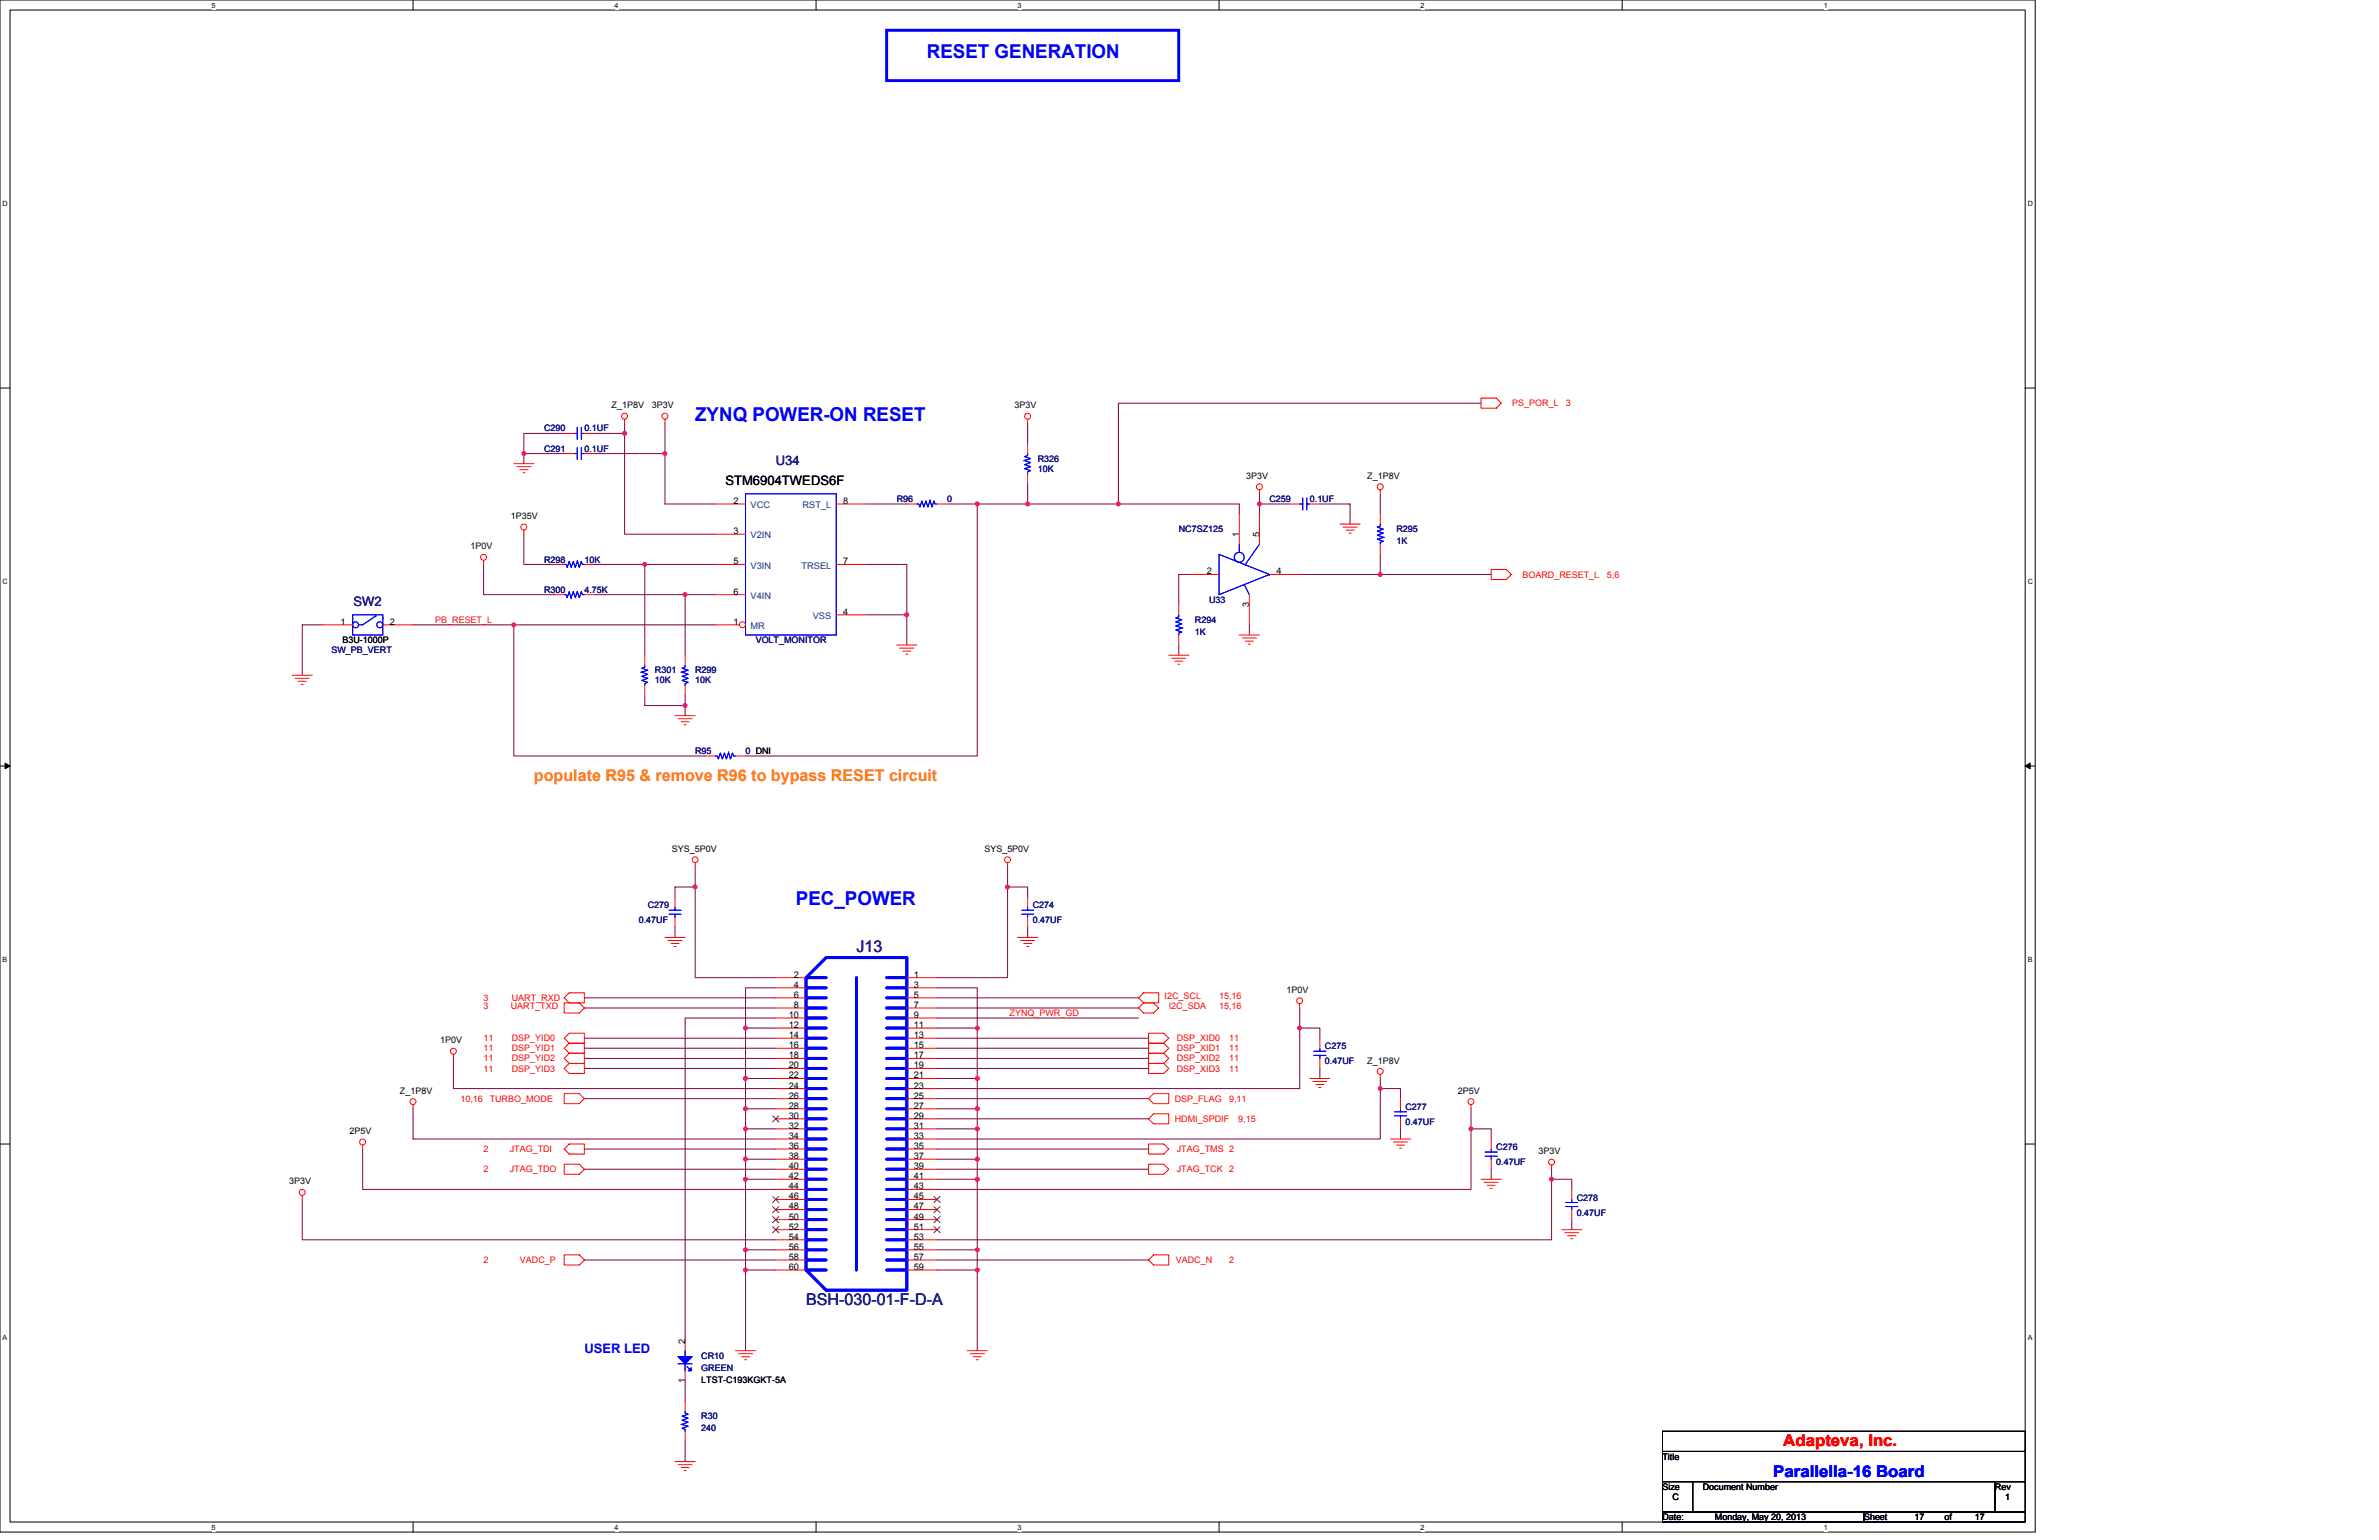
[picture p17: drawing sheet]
<svg xmlns="http://www.w3.org/2000/svg" width="432mm" height="279mm" viewBox="0 0 432 279" stroke-linecap="round" stroke-linejoin="round" font-family="sans-serif">
<defs><g id="words">
<g font-size="3.5" fill="#00f">
<text x="168.2" y="10.5">RESET GENERATION</text>
<text x="126.2" y="76.4">ZYNQ POWER-ON RESET</text>
<text x="144.5" y="164.1">PEC_POWER</text>
</g>
<text font-size="2.9" fill="#ff8000" x="96.9" y="141.7">populate R95 &amp; remove R96 to bypass RESET circuit</text>
<g font-size="2.9" fill="#000080">
<text x="155.4" y="172.7">J13</text>
<text x="146.3" y="236.7">BSH-030-01-F-D-A</text>
</g>
<text font-size="2.9" fill="#f00" x="323.7" y="262.4">Adapteva, Inc.</text>
<text font-size="2.9" fill="#00f" x="321.9" y="267.9">Parallella-16 Board</text>
<text font-size="2.4" x="131.7" y="88.1">STM6904TWEDS6F</text>
<g font-size="2.4" fill="#000080">
<text x="140.8" y="84.4">U34</text>
<text x="64.2" y="110">SW2</text>
</g>
<text font-size="2.4" fill="#00f" x="106.1" y="245.4">USER LED</text>
<g font-size="1.7">
<text x="133.1" y="91.4">2</text>
<text x="153.1" y="91.4">8</text>
<text x="133.1" y="96.9">3</text>
<text x="224.9" y="97.5" transform="rotate(-90 224.9 97.5)">1</text>
<text x="228.6" y="97.5" transform="rotate(-90 228.6 97.5)">5</text>
<text x="133.1" y="102.4">5</text>
<text x="133.1" y="107.9">6</text>
<text x="153.1" y="102.4">7</text>
<text x="219.1" y="104.2">2</text>
<text x="231.7" y="104.2">4</text>
<text x="61.8" y="113.3">1</text>
<text x="70.8" y="113.3">2</text>
<text x="133.1" y="113.3">1</text>
<text x="153.1" y="111.5">4</text>
<text x="226.7" y="110.1" transform="rotate(-90 226.7 110.1)">3</text>
<text x="144.1" y="177.4">2</text>
<text x="144.1" y="179.2">4</text>
<text x="165.9" y="177.4">1</text>
<text x="165.9" y="179.2">3</text>
<text x="143.2" y="184.7">10</text>
<text x="144.1" y="181">6</text>
<text x="144.1" y="182.9">8</text>
<text x="165.9" y="181">5</text>
<text x="165.9" y="182.9">7</text>
<text x="165.9" y="184.7">9</text>
<text x="143.2" y="186.5">12</text>
<text x="143.2" y="188.3">14</text>
<text x="143.2" y="190.2">16</text>
<text x="165.9" y="186.5">11</text>
<text x="165.9" y="188.3">13</text>
<text x="165.9" y="190.2">15</text>
<text x="143.2" y="192">18</text>
<text x="143.2" y="193.8">20</text>
<text x="143.2" y="195.6">22</text>
<text x="143.2" y="197.5">24</text>
<text x="165.9" y="192">17</text>
<text x="165.9" y="193.8">19</text>
<text x="165.9" y="195.6">21</text>
<text x="165.9" y="197.5">23</text>
<text x="143.2" y="199.3">26</text>
<text x="143.2" y="201.1">28</text>
<text x="143.2" y="203">30</text>
<text x="165.9" y="199.3">25</text>
<text x="165.9" y="201.1">27</text>
<text x="165.9" y="203">29</text>
<text x="143.2" y="204.8">32</text>
<text x="143.2" y="206.6">34</text>
<text x="143.2" y="208.4">36</text>
<text x="165.9" y="204.8">31</text>
<text x="165.9" y="206.6">33</text>
<text x="165.9" y="208.4">35</text>
<text x="143.2" y="210.3">38</text>
<text x="143.2" y="212.1">40</text>
<text x="143.2" y="213.9">42</text>
<text x="143.2" y="215.8">44</text>
<text x="165.9" y="210.3">37</text>
<text x="165.9" y="212.1">39</text>
<text x="165.9" y="213.9">41</text>
<text x="165.9" y="215.8">43</text>
<text x="143.2" y="217.6">46</text>
<text x="143.2" y="219.4">48</text>
<text x="143.2" y="221.3">50</text>
<text x="165.9" y="217.6">45</text>
<text x="165.9" y="219.4">47</text>
<text x="165.9" y="221.3">49</text>
<text x="143.2" y="223.1">52</text>
<text x="143.2" y="224.9">54</text>
<text x="143.2" y="226.7">56</text>
<text x="165.9" y="223.1">51</text>
<text x="165.9" y="224.9">53</text>
<text x="165.9" y="226.7">55</text>
<text x="143.2" y="228.6">58</text>
<text x="143.2" y="230.4">60</text>
<text x="165.9" y="228.6">57</text>
<text x="165.9" y="230.4">59</text>
<text x="124.3" y="243.8" transform="rotate(-90 124.3 243.8)">2</text>
<text x="124.3" y="250.9" transform="rotate(-90 124.3 250.9)">1</text>
</g>
<g font-size="1.7" fill="#004080">
<text x="136.2" y="92.2">VCC</text>
<text x="145.7" y="92.2">RST_L</text>
<text x="136.2" y="97.7">V2IN</text>
<text x="136.2" y="103.1">V3IN</text>
<text x="145.5" y="103.1">TRSEL</text>
<text x="136.2" y="108.6">V4IN</text>
<text x="147.5" y="112.3">VSS</text>
<text x="136.2" y="114.1">MR</text>
</g>
<g font-size="1.6">
<text x="111" y="74.1">Z_1P8V</text>
<text x="118.3" y="74.1">3P3V</text>
<text x="184.1" y="74.1">3P3V</text>
<text x="226.2" y="86.9">3P3V</text>
<text x="248.2" y="86.9">Z_1P8V</text>
<text x="92.7" y="94.2">1P35V</text>
<text x="85.4" y="99.7">1P0V</text>
<text x="62.2" y="116.7">B3U-1000P</text>
<text x="122" y="154.5">SYS_5P0V</text>
<text x="178.7" y="154.5">SYS_5P0V</text>
<text x="233.5" y="180.1">1P0V</text>
<text x="79.9" y="189.3">1P0V</text>
<text x="248.2" y="193">Z_1P8V</text>
<text x="72.6" y="198.4">Z_1P8V</text>
<text x="264.6" y="198.4">2P5V</text>
<text x="63.5" y="205.7">2P5V</text>
<text x="279.3" y="209.4">3P3V</text>
<text x="52.5" y="214.9">3P3V</text>
<text x="127.3" y="250.9">LTST-C193KGKT-5A</text>
<text x="301.8" y="264.8">Title</text>
<text x="301.8" y="270.3">Size</text>
<text x="301.8" y="275.8">Date:</text>
<text x="303.6" y="272.1">C</text>
<text x="309.1" y="270.3">Document Number</text>
<text x="311.3" y="275.8">Monday, May 20, 2013</text>
<text x="338.3" y="275.8">Sheet</text>
<text x="347.5" y="275.8">17</text>
<text x="353" y="275.8">of</text>
<text x="358.4" y="275.8">17</text>
<text x="362.1" y="270.3">Rev</text>
<text x="363.9" y="272.1">1</text>
</g>
<g font-size="1.6" fill="#f00">
<text x="274.5" y="73.7">PS_POR_L</text>
<text x="284.2" y="73.7">3</text>
<text x="276.3" y="104.8">BOARD_RESET_L</text>
<text x="291.7" y="104.8">5,6</text>
<text x="79" y="113">PB_RESET_L</text>
<text x="87.8" y="183.1">3</text>
<text x="87.8" y="181.6">3</text>
<text x="92.7" y="183.1">UART_TXD</text>
<text x="92.9" y="181.6">UART_RXD</text>
<text x="183.2" y="184.3">ZYNQ_PWR_GD</text>
<text x="211.4" y="181.3">I2C_SCL</text>
<text x="212.1" y="183.1">I2C_SDA</text>
<text x="221.3" y="181.3">15,16</text>
<text x="221.3" y="183.1">15,16</text>
<text x="87.8" y="188.9">11</text>
<text x="87.8" y="190.8">11</text>
<text x="92.9" y="188.9">DSP_YID0</text>
<text x="92.9" y="190.8">DSP_YID1</text>
<text x="213.6" y="190.8">DSP_XID1</text>
<text x="213.6" y="188.9">DSP_XID0</text>
<text x="223.1" y="190.8">11</text>
<text x="223.1" y="188.9">11</text>
<text x="87.8" y="192.6">11</text>
<text x="87.8" y="194.4">11</text>
<text x="92.9" y="192.6">DSP_YID2</text>
<text x="92.9" y="194.4">DSP_YID3</text>
<text x="213.6" y="192.6">DSP_XID2</text>
<text x="213.6" y="194.4">DSP_XID3</text>
<text x="223.1" y="192.6">11</text>
<text x="223.1" y="194.4">11</text>
<text x="83.6" y="199.9">10,16</text>
<text x="88.9" y="199.9">TURBO_MODE</text>
<text x="213.2" y="199.9">DSP_FLAG</text>
<text x="213.2" y="203.6">HDMI_SPDIF</text>
<text x="223.1" y="199.9">9,11</text>
<text x="224.7" y="203.6">9,15</text>
<text x="87.8" y="209">2</text>
<text x="92.5" y="209">JTAG_TDI</text>
<text x="213.6" y="209">JTAG_TMS 2</text>
<text x="87.8" y="212.7">2</text>
<text x="92.5" y="212.7">JTAG_TDO</text>
<text x="213.6" y="212.7">JTAG_TCK</text>
<text x="223.1" y="212.7">2</text>
<text x="87.8" y="229.2">2</text>
<text x="94.4" y="229.2">VADC_P</text>
<text x="213.4" y="229.2">VADC_N</text>
<text x="223.1" y="229.2">2</text>
</g>
<g font-size="1.6" fill="#000080">
<text x="98.7" y="81.9">C291</text>
<text x="98.7" y="78.3">C290</text>
<text x="106.1" y="81.9">0.1UF</text>
<text x="106.1" y="78.3">0.1UF</text>
<text x="188.4" y="83.8">R326</text>
<text x="188.4" y="85.6">10K</text>
<text x="162.8" y="91.1">R96</text>
<text x="171.9" y="91.1">0</text>
<text x="230.4" y="91.1">C259</text>
<text x="237.7" y="91.1">0.1UF</text>
<text x="214" y="96.6">NC7SZ125</text>
<text x="253.5" y="96.6">R295</text>
<text x="253.5" y="98.8">1K</text>
<text x="98.7" y="102.1">R298</text>
<text x="98.7" y="107.5">R300</text>
<text x="106.1" y="102.1">10K</text>
<text x="106.1" y="107.5">4.75K</text>
<text x="216.9" y="113">R294</text>
<text x="219.5" y="109.4">U33</text>
<text x="60.2" y="118.5">SW_PB_VERT</text>
<text x="137.2" y="116.7">VOLT_MONITOR</text>
<text x="216.9" y="115.2">1K</text>
<text x="118.9" y="122.2">R301</text>
<text x="118.9" y="124">10K</text>
<text x="126.2" y="122.2">R299</text>
<text x="126.2" y="124">10K</text>
<text x="126.2" y="136.8">R95</text>
<text x="135.3" y="136.8">0 DNI</text>
<text x="115.9" y="167.5">0.47UF</text>
<text x="117.6" y="164.8">C279</text>
<text x="187.5" y="164.8">C274</text>
<text x="187.5" y="167.5">0.47UF</text>
<text x="240.5" y="190.4">C275</text>
<text x="240.5" y="193.1">0.47UF</text>
<text x="255.1" y="201.4">C277</text>
<text x="255.1" y="204.1">0.47UF</text>
<text x="271.6" y="208.7">C276</text>
<text x="271.6" y="211.4">0.47UF</text>
<text x="286.2" y="217.8">C278</text>
<text x="286.2" y="220.6">0.47UF</text>
<text x="127.3" y="246.5">CR10</text>
<text x="127.3" y="248.7">GREEN</text>
<text x="127.3" y="257.5">R30</text>
<text x="127.3" y="259.7">240</text>
</g>
<g font-size="1.3">
<text x="38.4" y="1.4">5</text>
<text x="111.5" y="1.4">4</text>
<text x="184.7" y="1.4">3</text>
<text x="257.9" y="1.4">2</text>
<text x="331" y="1.4">1</text>
<text x=".5" y="37.3">D</text>
<text x="368" y="37.3">D</text>
<text x=".5" y="105.9">C</text>
<text x="368" y="105.9">C</text>
<text x=".5" y="174.5">B</text>
<text x="368" y="174.5">B</text>
<text x=".5" y="243">A</text>
<text x="368" y="243">A</text>
<text x="38.4" y="277.5">5</text>
<text x="111.5" y="277.5">4</text>
<text x="184.7" y="277.5">3</text>
<text x="257.9" y="277.5">2</text>
<text x="331" y="277.5">1</text>
</g>
</g></defs>
<path d="M0 0h369.4v278h-369.4zM1.8 1.8h365.8v274.3h-365.8z" fill="none" stroke="#000" stroke-width=".18"/>
<g fill="#fff">
<path d="M38.4 .2h.7v1.5h-.7z"/>
<path d="M38.4 276.3h.7v1.5h-.7z"/>
</g>
<path d="M75 0v1.8M75 276.1v1.9" fill="none" stroke="#000" stroke-width=".18"/>
<g fill="#fff">
<path d="M111.5 .2h.8v1.5h-.8z"/>
<path d="M111.5 276.3h.8v1.5h-.8z"/>
</g>
<path d="M148.1 0v1.8M148.1 276.1v1.9" fill="none" stroke="#000" stroke-width=".18"/>
<g fill="#fff">
<path d="M184.7 .2h.7v1.5h-.7z"/>
<path d="M184.7 276.3h.7v1.5h-.7z"/>
</g>
<path d="M221.3 0v1.8M221.3 276.1v1.9" fill="none" stroke="#000" stroke-width=".18"/>
<g fill="#fff">
<path d="M257.9 .2h.7v1.5h-.7z"/>
<path d="M257.9 276.3h.7v1.5h-.7z"/>
</g>
<path d="M294.4 0v1.8M294.4 276.1v1.9" fill="none" stroke="#000" stroke-width=".18"/>
<g fill="#fff">
<path d="M331 .2h.7v1.5h-.7z"/>
<path d="M331 276.3h.7v1.5h-.7z"/>
<path d="M.5 36.1h.9v1.5h-.9z"/>
<path d="M368 36.1h1v1.5h-1z"/>
<path d="M.5 104.7h.9v1.5h-.9z"/>
<path d="M368 104.7h1v1.5h-1z"/>
</g>
<path d="M0 70.4h1.8M367.6 70.4h1.8" fill="none" stroke="#000" stroke-width=".18"/>
<g fill="#fff">
<path d="M.5 173.3h.8v1.4h-.8z"/>
<path d="M368 173.3h.9v1.4h-.9z"/>
</g>
<path d="M0 139h1.8M367.6 139h1.8" fill="none" stroke="#000" stroke-width=".18"/>
<path d="M.9 138.5l.9 .5-.9 .5zM367.6 139l.9-.5v1z" fill="#000" stroke="#000" stroke-width=".18"/>
<g fill="#fff">
<path d="M.5 241.9h.8v1.4h-.8z"/>
<path d="M368 241.9h.9v1.4h-.9z"/>
</g>
<path d="M0 207.6h1.8M367.6 207.6h1.8M301.8 259.7h65.8v3.6h-65.8zM301.8 263.3h65.8v5.5h-65.8zM301.8 268.8h5.4v5.5h-5.4zM301.8 274.3h36.5v1.8h-36.5zM307.2 268.8h54.9v5.5h-54.9zM338.3 274.3h29.3v1.8h-29.3zM362.1 268.8h5.5v5.5h-5.5z" fill="none" stroke="#000" stroke-width=".18"/>
<g fill="none" stroke="#800040" stroke-width=".18">
<path d="M102.4 78.6h-7.3v3.7M113.4 78.6v18.3h16.4M113.4 76.8v1.8h-5.5M120.7 76.8v5.5h-12.8M186.5 76.8v3.7M268.8 73.2h-65.8v18.2M95.1 96.9v5.5h5.5M95.1 82.3h7.3M95.1 82.3v1.8M120.7 82.3v9.1h9.1M157.3 91.4h7.3M171.9 91.4h5.5"/>
<path d="M177.4 91.4v45.8h-42.1M186.5 87.8v3.6h-9.1M186.5 91.4h38.4v1.9M228.6 89.6v1.8h5.5M228.6 91.4v1.9M239.6 91.4h5.4v3.7M250.5 89.6v3.7M58.5 113.4h-3.6v9.1M75 113.4h18.3v23.8h34.7M87.8 102.4v5.5h12.8M93.3 113.4h36.5M107.9 102.4h21.9"/>
<path d="M107.9 107.9h21.9M117 102.4v16.5M124.4 107.9v11M157.3 111.5h7.3M157.3 102.4h7.3v14.6M214 117v1.9M215.8 104.2h-1.8v5.5M226.8 113.4v1.8M235.9 104.2h34.8M250.5 100.6v3.6M117 126.2v1.8h7.4M124.4 126.2v3.6"/>
<path d="M126.2 157.3v3.6M182.9 157.3v3.6M122.5 168.2v1.9M126.2 160.9v16.5h14.6M126.2 160.9h-3.7v1.9M140.8 179.2h-5.5v7.3M170.1 179.2h7.3v7.3M182.9 160.9v16.5h-12.8M182.9 160.9h3.6v1.9M186.5 168.2v1.9M82.3 192v5.5h58.5M106.1 188.4h34.7"/>
<path d="M106.1 190.2h34.7M106.1 192h34.7M106.1 193.8h34.7M106.1 199.3h34.7M106.1 182.9h34.7M106.1 181h34.7M140.8 184.7h-16.4v58.5M140.8 186.5h-5.5v9.2M140.8 195.7h-5.5v5.5M170.1 186.5h7.3v9.2M170.1 195.7h7.3v5.5M170.1 188.4h38.4"/>
<path d="M170.1 190.2h38.4M170.1 192h38.4M170.1 193.8h38.4M170.1 199.3h38.4M170.1 182.9h36.6M170.1 181h36.6M170.1 184.7h36.6M235.9 186.5v11h-65.8M235.9 186.5h3.7v1.9M235.9 182.9v3.6M239.6 193.8v1.9M250.5 197.5v9.2h-80.4"/>
<path d="M250.5 197.5h3.7v1.8M250.5 195.7v1.8M54.9 217.6v7.3h85.9M65.8 208.5v7.3h75M75 201.2v5.5h65.8M106.1 212.1h34.7M106.1 208.5h34.7M140.8 201.2h-5.5v3.6M140.8 204.8h-5.5v5.5M140.8 210.3h-5.5v3.7M140.8 214h-5.5v12.8M170.1 201.2h7.3v3.6"/>
<path d="M170.1 204.8h7.3v5.5M170.1 210.3h7.3v3.7M170.1 214h7.3v12.8M170.1 212.1h38.4M170.1 208.5h38.4M170.1 203h38.4M254.2 204.8v1.9M267 204.8v11h-96.9M267 204.8h3.7v1.9M267 201.2v3.6M270.7 212.1v1.9M281.6 214v10.9h-111.5"/>
<path d="M281.6 214h3.7v1.8M281.6 212.1v1.9M106.1 228.6h34.7M135.3 226.8h5.5M135.3 226.8v18.2M135.3 230.4h5.5M170.1 226.8h7.3v3.6M170.1 230.4h7.3v14.6M170.1 228.6h38.4M285.3 221.3v1.8M124.4 250.5v3.7M124.4 261.5v3.7"/>
</g>
<g fill="#f0f" stroke="#f0f" stroke-width=".18">
<circle cx="228.6" cy="91.4" r=".36"/>
<circle cx="250.5" cy="104.2" r=".36"/>
<circle cx="164.6" cy="111.5" r=".36"/>
<circle cx="120.7" cy="82.3" r=".36"/>
<circle cx="113.4" cy="78.6" r=".36"/>
<circle cx="124.3" cy="107.9" r=".35"/>
<circle cx="117" cy="102.4" r=".35"/>
<circle cx="124.3" cy="128" r=".36"/>
<circle cx="93.2" cy="113.4" r=".36"/>
<circle cx="126.2" cy="160.9" r=".35"/>
<circle cx="182.9" cy="160.9" r=".36"/>
<circle cx="177.4" cy="91.4" r=".36"/>
<circle cx="203" cy="91.4" r=".36"/>
<circle cx="186.5" cy="91.4" r=".36"/>
<circle cx="95.1" cy="82.3" r=".36"/>
<circle cx="135.3" cy="186.5" r=".36"/>
<circle cx="177.4" cy="186.5" r=".36"/>
<circle cx="177.4" cy="195.7" r=".36"/>
<circle cx="135.3" cy="195.7" r=".36"/>
<circle cx="177.4" cy="201.1" r=".36"/>
<circle cx="135.3" cy="201.1" r=".36"/>
<circle cx="235.9" cy="186.5" r=".36"/>
<circle cx="177.4" cy="204.8" r=".36"/>
<circle cx="135.3" cy="204.8" r=".36"/>
<circle cx="177.4" cy="210.3" r=".36"/>
<circle cx="135.3" cy="210.3" r=".36"/>
<circle cx="250.5" cy="197.5" r=".36"/>
<circle cx="177.4" cy="214" r=".36"/>
<circle cx="135.3" cy="214" r=".36"/>
<circle cx="177.4" cy="226.7" r=".36"/>
<circle cx="267" cy="204.8" r=".36"/>
<circle cx="281.6" cy="214" r=".36"/>
<circle cx="177.4" cy="230.4" r=".36"/>
<circle cx="135.3" cy="226.7" r=".35"/>
<circle cx="135.3" cy="230.4" r=".35"/>
</g>
<g fill="none" stroke="#f00" stroke-width=".18">
<path d="M102.4 78.6h1.8M106.1 78.6h1.8M113.4 76.1v.7M120.7 76.1v.7M186.5 76.1v.7M268.8 72.2h2.8l.9 1-.9 .9h-2.8zM93.3 84.1h3.6M93.8 84.7h2.6M94.4 85.2h1.4M94.9 85.8h.4M95.1 96.2v.7M102.4 82.3h1.8"/>
<path d="M106.1 82.3h1.8M129.8 91.4h5.5M129.8 96.9h5.5M151.8 91.4h5.5M164.6 91.4h1.8M170.1 91.4h1.8M186.5 80.5v1.8M186.5 85.9v1.9M224.9 93.3v5.4M228.6 88.9v.7M228.6 93.3v5.4M243.2 95.1h3.7"/>
<path d="M243.8 95.6h2.5M244.3 96.2h1.5M244.9 96.7h.3M250.5 88.9v.7M250.5 93.3v1.8M250.5 98.7v1.9M58.5 113.4h5.5M69.5 113.4h5.5M87.8 101.7v.7M100.6 102.4h1.8M100.6 107.9h1.8M106.1 102.4h1.8"/>
<path d="M106.1 107.9h1.8M117 118.9v1.8M124.4 118.9v1.8M129.8 102.4h5.5M151.8 111.5h5.5M162.8 117h3.6M163.3 117.6h2.6M163.9 118.1h1.4M164.4 118.7h.4M212.1 118.9h3.7M212.7 119.4h2.5M213.2 120h1.5"/>
<path d="M215.8 104.2h5.5M224.9 115.2h3.7M225.5 115.8h2.5M226 116.3h1.5M226.6 116.9h.3M226.8 107.9v5.5M230.4 104.2h5.5M270.7 103.3h2.7l.9 .9-.9 1h-2.7zM53 122.5h3.7M53.6 123.1h2.5M54.1 123.6h1.5M54.7 124.2h.3"/>
<path d="M117 124.4v1.8M122.5 129.8h3.7M123.1 130.4h2.5M123.6 130.9h1.5M124.2 131.5h.3M124.4 124.4v1.8M213.8 120.5h.3M126.2 156.5v.8M182.9 156.5v.8M120.7 170.1h3.7M121.2 170.6h2.6M121.8 171.2h1.5"/>
<path d="M122.3 171.7h.4M122.5 162.8v1.8M122.5 166.4v1.8M140.8 177.4h5.5M140.8 179.2h5.5M164.6 177.4h5.5M164.6 179.2h5.5M184.7 170.1h3.7M185.3 170.6h2.5M185.8 171.2h1.5M186.4 171.7h.3M186.5 162.8v1.8"/>
<path d="M186.5 166.4v1.8M82.3 191.3v.7M102.4 193.8l.9-.9h2.8v1.9h-2.8zM102.4 198.4h2.8l.9 .9-.9 .9h-2.8zM102.4 181.9h2.8l.9 1-.9 .9h-2.8zM103.3 187.5h2.8v1.8h-2.8l-.9-.9zM103.3 189.3l-.9 .9 .9 .9M103.3 189.3h2.8v1.8h-2.8M103.3 191.1l-.9 .9 .9 .9M103.3 191.1h2.8v1.8h-2.8M103.3 180.1h2.8v1.8h-2.8l-.9-.9zM140.8 195.7h5.5"/>
<path d="M140.8 181h5.5M140.8 182.9h5.5M140.8 184.7h5.5M140.8 186.5h5.5M140.8 188.4h5.5M140.8 190.2h5.5M140.8 192h5.5M140.8 193.8h5.5M140.8 197.5h5.5M140.8 199.3h5.5M164.6 195.7h5.5M164.6 181h5.5"/>
<path d="M164.6 182.9h5.5M164.6 184.7h5.5M164.6 186.5h5.5M164.6 188.4h5.5M164.6 190.2h5.5M164.6 192h5.5M164.6 193.8h5.5M164.6 197.5h5.5M164.6 199.3h5.5M207.6 181.9h1.8l.9 1-.9 .9h-1.8l-.9-.9zM207.6 180.1h2.7v1.8h-2.7l-.9-.9zM208.5 192.9h2.7l.9 .9-.9 1h-2.7z"/>
<path d="M208.5 199.3l.9-.9h2.7v1.8h-2.7zM208.5 187.5h2.7l.9 .9-.9 .9h-2.7zM211.2 189.3l.9 .9-.9 .9M211.2 189.3h-2.7v1.8h2.7M211.2 191.1l.9 .9-.9 .9M211.2 191.1h-2.7v1.8h2.7M235.9 182.1v.8M237.7 195.7h3.7M238.3 196.2h2.5M238.8 196.8h1.5M239.4 197.3h.4M250.5 194.9v.8"/>
<path d="M254.2 199.3v1.9M54.9 216.9v.7M65.8 207.8v.7M75 200.4v.8M102.4 211.2h2.8l.9 .9-.9 .9h-2.8zM103.3 207.6h2.8v1.8h-2.8l-.9-.9zM140.8 206.7h5.5M140.8 214h5.5M140.8 201.2h5.5M140.8 203h5.5M140.8 204.8h5.5M140.8 208.5h5.5"/>
<path d="M140.8 210.3h5.5M140.8 212.1h5.5M140.8 215.8h5.5M140.8 217.6h5.5M140.8 219.5h5.5M164.6 206.7h5.5M164.6 214h5.5M164.6 201.2h5.5M164.6 203h5.5M164.6 204.8h5.5M164.6 208.5h5.5M164.6 210.3h5.5"/>
<path d="M164.6 212.1h5.5M164.6 215.8h5.5M164.6 217.6h5.5M164.6 219.5h5.5M208.5 211.2h2.7l.9 .9-.9 .9h-2.7zM208.5 203l.9-.9h2.7v1.8h-2.7zM208.5 207.6h2.7l.9 .9-.9 .9h-2.7zM252.4 206.7h3.6M252.9 207.2h2.6M253.5 207.8h1.4M254 208.3h.4M254.2 203v1.8"/>
<path d="M267 200.4v.8M268.8 214h3.7M269.4 214.5h2.5M269.9 215.1h1.5M270.5 215.6h.3M270.7 206.7v1.8M270.7 210.3v1.8M281.6 211.4v.7M285.3 215.8v1.8M285.3 219.5v1.8M102.4 227.7h2.8l.9 .9-.9 .9h-2.8zM140.8 223.1h5.5"/>
<path d="M140.8 221.3h5.5M140.8 224.9h5.5M140.8 226.8h5.5M140.8 228.6h5.5M140.8 230.4h5.5M164.6 223.1h5.5M164.6 221.3h5.5M164.6 224.9h5.5M164.6 226.8h5.5M164.6 228.6h5.5M164.6 230.4h5.5M209.4 227.7h2.7v1.8h-2.7l-.9-.9z"/>
<path d="M283.5 223.1h3.6M284 223.6h2.6M284.5 224.2h1.5M285.1 224.7h.4M124.4 243.2v1.8M124.4 248.7v1.8M124.4 254.2v1.8M124.4 259.7v1.8M133.5 245h3.7M134 245.6h2.6M134.6 246.1h1.5M135.1 246.7h.4"/>
<path d="M175.6 245h3.6M176.1 245.6h2.6M176.7 246.1h1.4M177.2 246.7h.4M122.5 265.2h3.7M123.1 265.7h2.5M123.6 266.3h1.5M124.2 266.8h.3"/>
<circle cx="113.4" cy="75.5" r=".54"/>
<circle cx="120.7" cy="75.5" r=".54"/>
<circle cx="186.5" cy="75.5" r=".54"/>
<circle cx="95.1" cy="95.6" r=".54"/>
<circle cx="228.6" cy="88.3" r=".54"/>
<circle cx="250.5" cy="88.3" r=".54"/>
<circle cx="87.8" cy="101.1" r=".54"/>
<circle cx="126.2" cy="156" r=".54"/>
<circle cx="182.9" cy="156" r=".54"/>
<circle cx="75" cy="199.9" r=".54"/>
<circle cx="82.3" cy="190.7" r=".54"/>
<circle cx="235.9" cy="181.6" r=".54"/>
<circle cx="250.5" cy="194.4" r=".54"/>
<circle cx="267" cy="199.9" r=".54"/>
<circle cx="54.9" cy="216.3" r=".54"/>
<circle cx="65.8" cy="207.2" r=".54"/>
<circle cx="281.6" cy="210.8" r=".54"/>
</g>
<g fill="none" stroke="#00f" stroke-width=".53">
<path d="M160.9 5.5h53.1v9.1h-53.1zM146.3 177.4l3.6-3.7h14.7v60.4h-14.7l-3.6-3.7M146.3 177.4h3.6M146.3 177.4v53M146.3 179.2h3.6M155.4 177.4v53M160.9 177.4h3.7M160.9 179.2h3.7M146.3 181h3.6M146.3 182.9h3.6M146.3 184.7h3.6M146.3 186.5h3.6"/>
<path d="M146.3 188.4h3.6M146.3 190.2h3.6M146.3 192h3.6M146.3 193.8h3.6M146.3 195.7h3.6M146.3 197.5h3.6M146.3 199.3h3.6M160.9 181h3.7M160.9 182.9h3.7M160.9 184.7h3.7M160.9 186.5h3.7M160.9 188.4h3.7"/>
<path d="M160.9 190.2h3.7M160.9 192h3.7M160.9 193.8h3.7M160.9 195.7h3.7M160.9 197.5h3.7M160.9 199.3h3.7M146.3 201.2h3.6M146.3 203h3.6M146.3 204.8h3.6M146.3 206.7h3.6M146.3 208.5h3.6M146.3 210.3h3.6"/>
<path d="M146.3 212.1h3.6M146.3 214h3.6M146.3 215.8h3.6M146.3 217.6h3.6M146.3 219.5h3.6M160.9 201.2h3.7M160.9 203h3.7M160.9 204.8h3.7M160.9 206.7h3.7M160.9 208.5h3.7M160.9 210.3h3.7M160.9 212.1h3.7"/>
<path d="M160.9 214h3.7M160.9 215.8h3.7M160.9 217.6h3.7M160.9 219.5h3.7M146.3 221.3h3.6M146.3 223.1h3.6M146.3 224.9h3.6M146.3 226.8h3.6M146.3 228.6h3.6M146.3 230.4h3.6M160.9 221.3h3.7M160.9 223.1h3.7"/>
<path d="M160.9 224.9h3.7M160.9 226.8h3.7M160.9 228.6h3.7M160.9 230.4h3.7M164.6 228.6h.1"/>
</g>
<g fill="none" stroke="#00f" stroke-width=".18">
<path d="M104.2 78.6h.6M104.8 77.5v2.2M105.5 77.5v2.2M105.5 78.6h.6M104.2 82.3h.6M104.8 81.2v2.2M105.5 82.3h.6M105.5 81.2v2.2M135.3 89.6h16.5v25.6h-16.5zM168.8 90.9l-.4 1.1-.3-1.1-.4 1.1-.4-1.1-.3 1.1-.2-.6h-.4M168.8 90.7l.4 1.3 .3-1.1 .2 .5h.4M186 83.6l1.1 .3-1.1 .4 1.1 .4-1.1 .3 1.1 .4-.6 .2v.3"/>
<path d="M186.5 82.3v.4l-.5 .1 1.1 .4-1.3 .4M224.9 98.7v1.5M228.6 98.7l-2.6 3.7M250.5 95.1v.4l-.5 .1 1.1 .4-1.1 .4 1.1 .3-1.1 .4 1.1 .4M251.3 97.5l-1.3 .3 1.1 .4-.6 .2v.3M64 111.5h5.5v3.7h-5.5zM64 112.1v.2M68.2 111.7h.1M68.2 111.7l-2.4 1.7h-.7M69.5 112.1v.2M102.4 107.9h.4l.2 .5 .3-1.1 .4 1.3M104.8 101.9l-.4 1.1-.3-1.1-.4 1.1-.4-1.1-.3 1.1-.2-.6h-.4"/>
<path d="M104.8 101.7l.4 1.3 .3-1.1 .2 .5h.4M106.1 107.9h-.4l-.2-.6-.3 1.1-.4-1.1-.4 1.1-.3-1.1-.4 1.1M221.3 100.6l9.1 3.6-9.1 3.7zM225.8 106.1h.1M225.8 106.1l1 1.8M226 102.4h.1M230.4 104.2h.1M116.5 122l1.1 .3-1.1 .4 1.1 .4-1.1 .3 1.1 .4-.6 .2v.4M117 120.7v.4l-.5 .1 1.1 .4-1.3 .4M123.8 122l1.1 .3-1.1 .4 1.1 .4-1.1 .3 1.1 .4-.5 .2v.4M124.4 120.7v.4l-.6 .1 1.1 .4-1.3 .4M121.4 165.1h2.2"/>
<path d="M121.4 165.9h2.2M122.5 164.6v.5M122.5 165.9v.5M185.4 165.1h2.2M185.4 165.9h2.2M186.5 164.6v.5M186.5 165.9v.5M253.1 201.7h2.2M253.1 202.4h2.2M254.2 201.2v.5M254.2 202.4v.6M269.6 209h2.2"/>
<path d="M269.6 209.8h2.2M270.7 208.5v.5M270.7 209.8v.5M284.2 218.2h2.2M284.2 218.9h2.2M285.3 217.6v.6M285.3 218.9v.6M123.1 247.4h2.5M123.6 258.4l1.3 .4-1.1 .3 .6 .2v.4M124.4 256v.4l.5 .2-1.1 .3 1.1 .4-1.1 .4 1.1 .3-1.1 .4M124.4 245v1.9M124.4 247.4v1.3"/>
<path d="M124.7 248l.6 .5"/>
<circle cx="64.5" cy="113.4" r=".53"/>
<circle cx="68.9" cy="113.4" r=".54"/>
<circle cx="224.9" cy="101.1" r=".9"/>
</g>
<g fill="none" stroke="#804000" stroke-width=".18">
<path d="M140.3 202.4l1.1 1.2M140.3 217.1l1.1 1.1M140.3 218.9l1.1 1.1M141.4 202.4l-1.2 1.2M141.4 217.1l-1.2 1.1M141.4 218.9l-1.2 1.1M169.5 217.1l1.1 1.1M169.5 218.9l1.1 1.1M170.6 217.1l-1.1 1.1M170.6 218.9l-1.1 1.1M140.3 220.7l1.1 1.1M140.3 222.5l1.1 1.2"/>
<path d="M141.4 220.7l-1.2 1.1M141.4 222.5l-1.2 1.2M169.5 220.7l1.1 1.1M169.5 222.5l1.1 1.2M170.6 220.7l-1.1 1.1M170.6 222.5l-1.1 1.2"/>
</g>
<g fill="#00f" stroke="#00f" stroke-width=".18">
<path d="M123.1 246.1h2.5l-1.2 1.3z" fill-rule="evenodd"/>
<path d="M124.9 248.7l.6-.5v.5z" fill-rule="evenodd"/>
<path d="M123.1 246.1h2.5l-1.2 1.3z" fill-rule="evenodd"/>
<path d="M124.9 248.7l.6-.5v.5z" fill-rule="evenodd"/>
</g>
<circle cx="134.8" cy="113.4" r=".54" fill="#fff" stroke="#f00" stroke-width=".18"/>
<path d="M234.1 91.4h1.8M237.7 91.4h1.9M129.8 113.4h4.4M129.8 107.9h5.5M151.8 102.4h5.5M214 109.7v1.8M214 115.2v1.8M128 137.2h1.8M133.5 137.2h1.8M239.6 188.4v1.8M239.6 192v1.8" fill="none" stroke="#f00" stroke-width=".18"/>
<path d="M235.9 91.4h.6M236.5 90.3v2.2M237.2 91.4h.5M237.2 90.3v2.2M214 111.5v.4l-.6 .2 1.1 .4-1.1 .3 1.1 .4-1.1 .4 1.1 .3M214.7 113.9l-1.3 .4 1.1 .4-.5 .2v.3M132.2 136.6l-.4 1.1-.3-1.1-.4 1.1-.4-1.1-.3 1.1-.2-.5h-.4M132.2 136.4l.4 1.3 .3-1.1 .2 .6h.4M238.5 190.7h2.2M238.5 191.5h2.2M239.6 190.2v.5M239.6 191.5v.5" fill="none" stroke="#00f" stroke-width=".18"/>
<g fill="#f0f" stroke="#f0f" stroke-width=".18">
<circle cx="228.6" cy="91.4" r=".36"/>
<circle cx="250.5" cy="104.2" r=".36"/>
<circle cx="164.6" cy="111.5" r=".36"/>
<circle cx="120.7" cy="82.3" r=".36"/>
<circle cx="113.4" cy="78.6" r=".36"/>
<circle cx="124.3" cy="107.9" r=".35"/>
<circle cx="117" cy="102.4" r=".35"/>
<circle cx="124.3" cy="128" r=".36"/>
<circle cx="93.2" cy="113.4" r=".36"/>
<circle cx="126.2" cy="160.9" r=".35"/>
<circle cx="182.9" cy="160.9" r=".36"/>
<circle cx="177.4" cy="91.4" r=".36"/>
<circle cx="203" cy="91.4" r=".36"/>
<circle cx="186.5" cy="91.4" r=".36"/>
<circle cx="95.1" cy="82.3" r=".36"/>
<circle cx="135.3" cy="186.5" r=".36"/>
<circle cx="177.4" cy="186.5" r=".36"/>
<circle cx="177.4" cy="195.7" r=".36"/>
<circle cx="135.3" cy="195.7" r=".36"/>
<circle cx="177.4" cy="201.1" r=".36"/>
<circle cx="135.3" cy="201.1" r=".36"/>
<circle cx="235.9" cy="186.5" r=".36"/>
<circle cx="177.4" cy="204.8" r=".36"/>
<circle cx="135.3" cy="204.8" r=".36"/>
<circle cx="177.4" cy="210.3" r=".36"/>
<circle cx="135.3" cy="210.3" r=".36"/>
<circle cx="250.5" cy="197.5" r=".36"/>
<circle cx="177.4" cy="214" r=".36"/>
<circle cx="135.3" cy="214" r=".36"/>
<circle cx="177.4" cy="226.7" r=".36"/>
<circle cx="267" cy="204.8" r=".36"/>
<circle cx="281.6" cy="214" r=".36"/>
<circle cx="177.4" cy="230.4" r=".36"/>
<circle cx="135.3" cy="226.7" r=".35"/>
<circle cx="135.3" cy="230.4" r=".35"/>
</g>
<use href="#words"/>
</svg>
